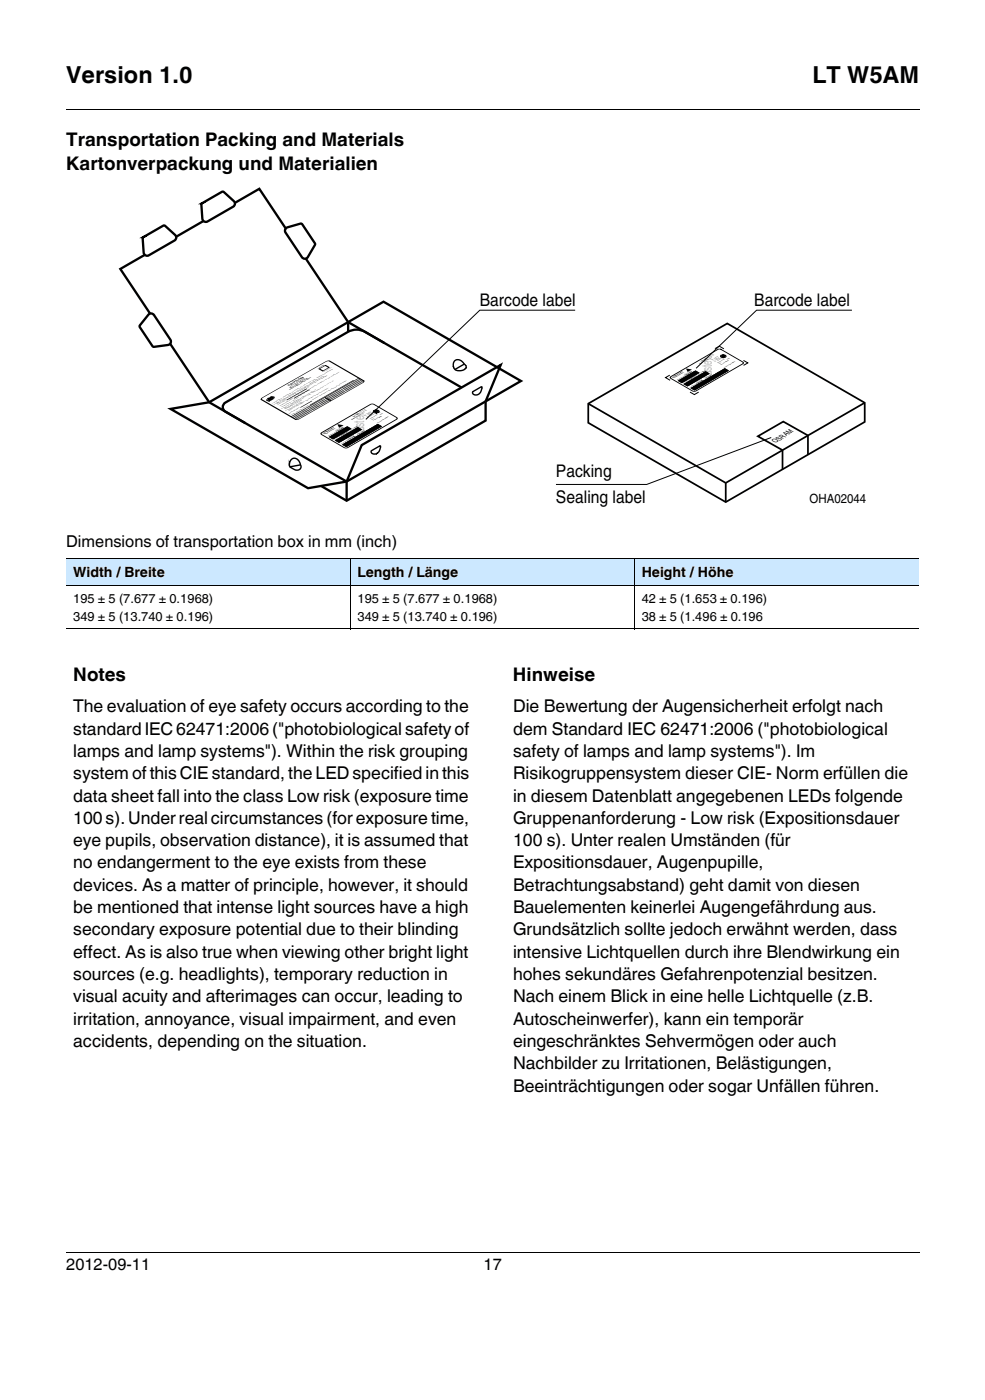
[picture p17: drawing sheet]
<svg xmlns="http://www.w3.org/2000/svg" width="148mm" height="210mm" viewBox="0 0 148 210" stroke-linecap="round" stroke-linejoin="round" font-family="sans-serif">
<defs><g id="words">
<g font-size="3.5">
<text x="9.9" y="12.5">Version 1.0</text>
<text x="121.9" y="12.5">LT W5AM</text>
</g>
<g font-size="2.8">
<text x="9.9" y="22">Transportation Packing and Materials</text>
<text x="9.9" y="25.5">Kartonverpackung und Materialien</text>
<text x="11" y="102.3">Notes</text>
<text x="77" y="102.3">Hinweise</text>
</g>
<g font-size="2.6">
<text x="72" y="45.9">Barcode label</text>
<text x="113.2" y="45.9">Barcode label</text>
<text x="83.4" y="71.7">Packing</text>
<text x="83.4" y="75.5">Sealing label</text>
<text x="11" y="107">The evaluation of eye safety occurs according to the</text>
<text x="77" y="107">Die Bewertung der Augensicherheit erfolgt nach</text>
<text x="11" y="110.3">standard IEC 62471:2006 (&quot;photobiological safety of</text>
<text x="11" y="113.7">lamps and lamp systems&quot;). Within the risk grouping</text>
<text x="77" y="110.3">dem Standard IEC 62471:2006 (&quot;photobiological</text>
<text x="77" y="113.7">safety of lamps and lamp systems&quot;). Im</text>
<text x="11" y="117">system of this CIE standard, the LED specified in this</text>
<text x="77" y="117">Risikogruppensystem dieser CIE- Norm erfüllen die</text>
<text x="11" y="120.4">data sheet fall into the class Low risk (exposure time</text>
<text x="11" y="123.7">100 s). Under real circumstances (for exposure time,</text>
<text x="77" y="120.4">in diesem Datenblatt angegebenen LEDs folgende</text>
<text x="77" y="123.7">Gruppenanforderung - Low risk (Expositionsdauer</text>
<text x="11" y="127.1">eye pupils, observation distance), it is assumed that</text>
<text x="11" y="130.4">no endangerment to the eye exists from these</text>
<text x="77" y="127.1">100 s). Unter realen Umständen (für</text>
<text x="77" y="130.4">Expositionsdauer, Augenpupille,</text>
<text x="11" y="133.8">devices. As a matter of principle, however, it should</text>
<text x="11" y="137.1">be mentioned that intense light sources have a high</text>
<text x="77" y="133.8">Betrachtungsabstand) geht damit von diesen</text>
<text x="77" y="137.1">Bauelementen keinerlei Augengefährdung aus.</text>
<text x="11" y="140.5">secondary exposure potential due to their blinding</text>
<text x="11" y="143.8">effect. As is also true when viewing other bright light</text>
<text x="77" y="140.5">Grundsätzlich sollte jedoch erwähnt werden, dass</text>
<text x="77" y="143.8">intensive Lichtquellen durch ihre Blendwirkung ein</text>
<text x="11" y="147.2">sources (e.g. headlights), temporary reduction in</text>
<text x="77" y="147.2">hohes sekundäres Gefahrenpotenzial besitzen.</text>
<text x="11" y="150.5">visual acuity and afterimages can occur, leading to</text>
<text x="11" y="153.9">irritation, annoyance, visual impairment, and even</text>
<text x="77" y="150.5">Nach einem Blick in eine helle Lichtquelle (z.B.</text>
<text x="77" y="153.9">Autoscheinwerfer), kann ein temporär</text>
<text x="11" y="157.2">accidents, depending on the situation.</text>
<text x="77" y="157.2">eingeschränktes Sehvermögen oder auch</text>
<text x="77" y="160.6">Nachbilder zu Irritationen, Belästigungen,</text>
<text x="77" y="163.9">Beeinträchtigungen oder sogar Unfällen führen.</text>
</g>
<g font-size="2.5">
<text x="9.9" y="82.2">Dimensions of transportation box in mm (inch)</text>
<text x="9.9" y="190.8">2012-09-11</text>
<text x="72.6" y="190.8">17</text>
</g>
<text font-size="2.2" fill="#bbb" x="54.7" y="65.8" transform="rotate(-90 54.7 65.8)">Muster</text>
<text font-size="2.1" fill="#bbb" x="106.8" y="57.4" transform="rotate(-90 106.8 57.4)">Muster</text>
<g font-size="2.1">
<text x="11" y="86.7">Width / Breite</text>
<text x="53.6" y="86.7">Length / Länge</text>
<text x="96.3" y="86.7">Height / Höhe</text>
</g>
<g font-size="1.9">
<text x="121.5" y="75.5">OHA02044</text>
<text x="11" y="90.6">195 ± 5 (7.677 ± 0.1968)</text>
<text x="11" y="93.3">349 ± 5 (13.740 ± 0.196)</text>
<text x="53.6" y="90.6">195 ± 5 (7.677 ± 0.1968)</text>
<text x="53.6" y="93.3">349 ± 5 (13.740 ± 0.196)</text>
<text x="96.3" y="90.6">42 ± 5 (1.653 ± 0.196)</text>
<text x="96.3" y="93.3">38 ± 5 (1.496 ± 0.196</text>
</g>
<text font-size="1.1" x="116.4" y="66.5" transform="rotate(-30 116.4 66.5)">OSRAM</text>
<g font-size=".4">
<text x="43.3" y="58" transform="rotate(-30 43.3 58)">C A U T IO N</text>
<text x="102.9" y="56.5" transform="rotate(-30 102.9 56.5)">210021998</text>
<text x="104.6" y="57.7" transform="rotate(-30 104.6 57.7)">110014 5</text>
<text x="105.3" y="57.2" transform="rotate(-30 105.3 57.2)">2</text>
<text x="50.5" y="64.9" transform="rotate(-30 50.5 64.9)">210021998</text>
<text x="53.1" y="65.7" transform="rotate(-30 53.1 65.7)">2</text>
<text x="52.4" y="66.1" transform="rotate(-30 52.4 66.1)">110014 5</text>
</g>
<g font-size=".3">
<text x="101" y="56.7" transform="rotate(-30 101 56.7)">OSRAM Opto</text>
<text x="48.6" y="65.1" transform="rotate(-30 48.6 65.1)">OSRAM Opto</text>
</g>
<g font-size=".2">
<text x="101.2" y="56.8" transform="rotate(-30 101.2 56.8)">Semiconductors</text>
<text x="103.5" y="57.1" transform="rotate(-30 103.5 57.1)">123GH1234</text>
<text x="105.1" y="54.7" transform="rotate(-30 105.1 54.7)">Multi TOPLED</text>
<text x="105.3" y="54.3" transform="rotate(-30 105.3 54.3)">LSY T676</text>
<text x="105.5" y="55.9" transform="rotate(-30 105.5 55.9)">0144</text>
<text x="106.5" y="56.6" transform="rotate(-30 106.5 56.6)">2000</text>
<text x="109" y="54.4" transform="rotate(-30 109 54.4)">R18</text>
<text x="109.6" y="54.8" transform="rotate(-30 109.6 54.8)">P-1+Q-1</text>
<text x="48.8" y="65.3" transform="rotate(-30 48.8 65.3)">Semiconductors</text>
<text x="51.2" y="65.5" transform="rotate(-30 51.2 65.5)">123GH1234</text>
<text x="52.8" y="63.1" transform="rotate(-30 52.8 63.1)">Multi TOPLED</text>
<text x="53.1" y="62.7" transform="rotate(-30 53.1 62.7)">LSY T676</text>
<text x="53.3" y="64.3" transform="rotate(-30 53.3 64.3)">0144</text>
<text x="54.3" y="65" transform="rotate(-30 54.3 65)">2000</text>
<text x="56.9" y="62.7" transform="rotate(-30 56.9 62.7)">R18</text>
<text x="57.6" y="63.1" transform="rotate(-30 57.6 63.1)">P-1+Q-1</text>
</g>
</g></defs>
<path d="M9.9 16.3v.1zM9.9 188.1v.1z" fill="#000"/>
<path d="M9.9 16.4h128.1M9.9 188.1h128.1" fill="none" stroke="#000" stroke-width=".15"/>
<g fill="#cce8ff">
<path d="M9.9 83.9h42.7v4h-42.7z"/>
<path d="M52.6 83.9h42.6v4h-42.6z"/>
<path d="M95.2 83.9h42.7v4h-42.7z"/>
</g>
<g fill="none" stroke="#000" stroke-width=".15">
<path d="M48.2 65l7.5-4.3h.4l3.5 2.1-.1 .2-7.4 4.3-.5-.1-3.3-1.9zM49.4 65.6l.6 .4M49.4 65.6l.7 .3M50 65.3l.6 .3M50 65.2l.6 .4M50.1 65.2l.6 .4M50.1 65.2l.7 .3M50.2 65.1l.6 .4M50.2 65.1l.7 .4M50.3 66.1l.6 .4M50.3 65.1l.6 .3M50.3 66.1l.7 .4"/>
<path d="M50.3 65l.7 .4M50.4 66.1l.6 .3M50.4 65l.6 .4M50.4 66l.7 .4M50.5 65l.6 .4M50.5 66l.6 .4M50.5 65l.6 .3M50.5 66l.7 .3M50.5 64.9l.7 .4M50.6 65.9l.6 .4M50.6 64.9l.7 .4M50.6 65.9l.7 .4"/>
<path d="M50.7 65.9l.6 .4M50.7 64.8l.6 .4M50.7 65.9l.6 .3M50.7 64.8l.7 .4M50.8 65.8l.6 .4M50.8 64.8l.6 .4M50.8 64.8l.7 .3M50.9 65.8l.6 .4M50.9 64.7l.6 .4M50.9 65.8l.6 .3M50.9 64.7l.7 .4M51 65.7l.6 .4"/>
<path d="M51 64.7l.6 .4M51 64.7l.7 .3M51 65.7l.7 .3M51.1 64.6l.6 .4M51.1 65.7l.6 .3M51.1 65.6l.7 .4M51.1 64.6l.7 .4M51.2 65.6l.6 .4M51.2 64.6l.6 .3M51.2 65.6l.7 .3M51.2 64.5l.7 .4M51.3 65.5l.6 .4"/>
<path d="M51.3 64.5l.6 .4M51.3 64.5l.7 .3M51.3 65.5l.7 .4M51.4 66.8l.6 .3M51.4 64.4l.6 .4M51.4 65.5l.6 .3M51.4 66.7l.7 .4M51.4 65.4l.7 .4M51.5 64.4l.6 .4M51.5 66.7l.6 .4M51.5 64.4l.6 .3M51.5 65.4l.7 .4"/>
<path d="M51.5 66.7l.7 .3M51.5 64.4l.7 .3M51.6 66.6l.6 .4M51.6 65.4l.6 .3M51.6 64.3l.6 .4M51.6 66.6l.7 .4M51.6 65.3l.7 .4M51.6 64.3l.7 .4M51.7 64.3l.6 .3M51.7 65.3l.6 .4M51.7 66.6l.6 .3M51.7 65.3l.7 .4"/>
<path d="M51.7 64.2l.7 .4M51.7 66.5l.7 .4M51.8 65.3l.6 .3M51.8 66.5l.6 .4M51.8 64.2l.7 .4M51.8 66.5l.7 .4M51.8 65.2l.7 .4M51.9 66.5l.6 .3M51.9 64.2l.6 .3M51.9 65.2l.6 .4M51.9 66.4l.7 .4M52 66.4l.6 .4"/>
<path d="M52 65.1l.7 .4M52 66.4l.7 .3M52.1 64l.6 .4M52.1 65.1l.6 .3M52.1 66.3l.6 .4M52.1 66.3l.7 .4M52.1 65l.7 .4M52.2 65l.6 .4M52.2 66.3l.6 .3M52.2 65l.7 .4M52.2 66.3l.7 .3M52.3 65l.6 .3"/>
<path d="M52.3 66.2l.6 .4M52.3 66.2l.7 .4M52.3 64.9l.7 .4M52.4 66.2l.6 .3M52.4 64.9l.6 .4M52.4 64.9l.7 .3M52.4 66.1l.7 .4M52.5 66.1l.6 .4M52.5 64.8l.7 .4M52.5 66.1l.7 .4M52.6 64.8l.6 .4M52.6 66.1l.6 .3"/>
<path d="M52.6 66l.6 .4M52.6 64.8l.7 .3M52.7 66l.6 .4M52.7 64.7l.6 .4M52.7 66l.6 .3M52.8 66l.6 .3M52.8 65.9l.6 .4M52.8 65.9l.7 .4M52.9 65.8l.7 .4M53 65.8l.6 .4M53 65.8l.7 .4M53.1 65.8l.6 .3"/>
<path d="M55.3 64.5l.6 .4M55.3 64.4l.7 .4M55.4 64.4l.6 .4M55.4 64.4l.7 .4M55.5 64.4l.6 .3M55.5 64.3l.7 .4M55.6 64.3l.6 .4M55.6 64.3l.7 .4M55.7 64.3l.6 .3M55.7 64.2l.7 .4M55.8 64.2l.6 .4M55.8 64.2l.7 .3"/>
<path d="M55.9 64.1l.6 .4M9.9 83.9h128M9.9 87.9h128M9.9 94.5h128M52.6 83.8v10.7M95.2 83.8v10.7"/>
</g>
<path d="M21.5 35.6l3.1-1.7 1.7 1.4 .1 .2v.4l-.2 .2-3.9 2.2a.52 .52 0 0 1-.7-.4l-.2-2.1zM30.4 30.5l3-1.7 1.7 1.4 .1 .2v.4l-.2 .2-3.9 2.3a.52 .52 0 0 1-.7-.5l-.2-2.1zM42.9 34.2l2.2-.6 .3 .1 1.9 2.9v.2l-1.1 1.8a.52 .52 0 0 1-.9 0l-2.4-3.7a.52 .52 0 0 1 0-.7zM22.3 47.3l.4-.2 .4 .2 2.5 3.7a.52 .52 0 0 1-.4 .8l-2.2 .3-2-3v-.3zM52.2 48.4l-20.8 12 20.6 11.9 20.9-12" fill="none" stroke="#000" stroke-width=".35"/>
<g fill="#fff">
<path d="M50.7 63.9h.8z"/>
<path d="M50.9 63.7l.2 .1v.3l-.3-.1z"/>
</g>
<g fill="none" stroke="#000" stroke-width=".15">
<path d="M100.6 56.6l7.2-4.2 .4 .1 3.4 2-7.3 4.3-.4-.1-3.2-1.9zM101.7 57.2l.7 .3M101.8 57.1l.6 .4M102.3 56.8l.6 .4M102.3 56.8l.7 .4M102.4 56.8l.6 .3M102.5 56.7l.6 .4M102.6 56.7l.6 .3M102.6 57.7l.6 .3M102.7 57.6l.6 .4M102.7 56.6l.6 .4M102.8 57.6l.6 .3"/>
<path d="M102.8 56.6l.6 .3M102.8 57.5l.6 .4M102.8 56.5l.6 .4M102.8 57.5l.7 .4M102.9 56.5l.6 .4M102.9 57.5l.6 .3M102.9 56.5l.7 .3M102.9 57.5l.7 .3M103 57.4l.6 .4M103 56.4l.6 .4M103 56.4l.7 .4M103.1 57.4l.6 .3"/>
<path d="M103.1 56.4l.6 .3M103.2 57.3l.6 .4M103.2 56.3l.6 .4M103.3 57.3l.6 .3M103.3 56.3l.6 .3M103.3 57.2l.6 .4M103.4 56.2l.6 .4M103.4 57.2l.6 .4M103.4 57.2l.6 .3M103.4 56.2l.7 .3M103.5 57.2l.6 .3M103.5 56.2l.6 .3"/>
<path d="M103.5 57.1l.6 .4M103.5 56.1l.6 .4M103.6 57.1l.6 .3M103.6 56.1l.6 .4M103.6 56.1l.6 .3M103.7 58.3l.6 .3M103.7 56l.6 .4M103.7 57l.6 .4M103.7 58.2l.6 .4M103.7 57l.7 .3M103.8 58.2l.6 .4M103.8 56l.6 .3"/>
<path d="M103.8 57l.6 .3M103.8 58.2l.6 .3M103.9 58.1l.6 .4M103.9 56.9l.6 .4M103.9 55.9l.6 .4M103.9 55.9l.7 .3M103.9 56.9l.7 .3M103.9 58.1l.7 .3M104 56.9l.6 .3M104 55.9l.6 .3M104 58.1l.6 .3M104 56.8l.6 .4"/>
<path d="M104 58l.7 .4M104 55.8l.7 .4M104.1 58l.6 .4M104.1 55.8l.6 .4M104.1 56.8l.6 .4M104.1 55.8l.6 .3M104.1 56.8l.6 .3M104.1 58l.6 .4-.6-.4M104.2 57.9l.6 .4M104.3 57.9l.6 .4M104.3 56.7l.6 .3M104.3 57.9l.6 .3"/>
<path d="M104.3 55.7l.6 .3M104.3 56.7l.7 .3M104.3 57.9l.7 .3M104.4 57.8l.6 .4M104.4 56.6l.6 .4M104.4 56.6l.7 .3M104.4 57.8l.7 .4M104.5 56.6l.6 .3M104.5 57.8l.6 .3M104.5 56.5l.6 .4M104.5 57.8l.7 .3M104.6 57.7l.6 .4"/>
<path d="M104.6 56.5l.6 .4M104.6 56.5l.6 .3M104.7 56.5l.6 .3M104.7 57.7l.6 .3M104.7 57.6l.6 .4M104.7 56.4l.6 .4M104.8 56.4l.6 .4M104.8 57.6l.6 .4M104.8 56.4l.6 .3M104.8 57.6l.7 .3M104.9 56.4l.6 .3M104.9 57.5l.6 .4"/>
<path d="M104.9 56.3l.6 .4M104.9 57.5l.7 .4M105 57.5l.6 .4M105 57.5l.6 .3M105.1 57.4l.6 .4M105.1 57.4l.7 .4M105.2 57.4l.6 .3M105.3 57.3l.6 .4M107.4 56.1l.6 .3M107.5 56.1l.6 .3M107.5 56l.6 .4M107.6 56l.6 .4"/>
<path d="M107.6 56l.6 .3M107.7 55.9l.6 .4M107.7 55.9l.7 .3M107.8 55.9l.6 .3M107.8 55.8l.6 .4M107.9 55.8l.6 .4M107.9 55.8l.6 .3M108 55.7l.6 .4M49.5 65.5l.6 .4M49.5 65.5l.7 .4M49.6 65.5l.6 .4M49.6 65.5l.7 .3"/>
<path d="M49.7 65.4l.6 .4M49.7 65.4l.7 .4M49.8 65.4l.6 .3M49.8 65.4l.7 .3M49.9 65.3l.6 .4M51.9 65.2l.6 .3M51.9 64.1l.7 .4M51.9 65.2l.7 .3M52 64.1l.6 .4M52 65.1l.6 .4M52 64.1l.7 .3M52.7 64.7l.7 .4"/>
<path d="M52.8 64.7l.6 .3M52.8 64.6l.7 .4M52.9 64.6l.6 .4M53 64.6l.6 .3M53 64.5l.7 .4M53.1 64.5l.6 .4M53.1 64.5l.7 .3M53.1 65.7l.7 .4M53.2 64.4l.6 .4M53.2 65.7l.6 .4M53.2 64.4l.7 .4M53.2 65.7l.7 .3"/>
<path d="M53.3 64.4l.6 .3M53.3 65.6l.6 .4M53.3 65.6l.7 .4M53.3 64.3l.7 .4M53.4 64.3l.6 .4M53.4 65.6l.6 .3M53.4 65.6l.7 .3M53.5 64.3l.6 .3M53.5 65.5l.6 .4M53.5 64.2l.7 .4M53.5 65.5l.7 .4M53.6 64.2l.6 .4"/>
<path d="M53.6 65.5l.6 .3M53.6 65.4l.7 .4M53.7 64.2l.6 .3M53.7 65.4l.6 .4M53.7 65.4l.7 .4M53.8 65.4l.6 .3M53.8 65.3l.6 .4M53.8 65.3l.7 .4M53.9 65.3l.6 .4M53.9 65.3l.7 .3M54 65.2l.7 .4M54.1 65.2l.6 .4"/>
<path d="M54.1 65.2l.7 .3M54.2 65.1l.6 .4M54.2 65.1l.7 .4M54.3 65.1l.6 .3M54.3 65l.7 .4M54.4 65l.6 .4M54.4 65l.7 .3M54.5 65l.6 .3M54.5 64.9l.6 .4M54.6 64.9l.6 .4M54.6 64.9l.7 .3M54.7 64.8l.6 .4"/>
<path d="M54.7 64.8l.7 .4M54.8 64.8l.6 .4M54.8 64.8l.7 .3M54.9 64.7l.6 .4M54.9 64.7l.7 .4M55 64.7l.6 .3M55 64.6l.7 .4M55.1 64.6l.6 .4M55.1 64.6l.7 .3M55.2 64.5l.6 .4M55.2 64.5l.7 .4M55.9 64.1l.7 .4"/>
<path d="M56 64.1l.6 .3M56 64l.7 .4M56.1 61.7l.4-.1 .3 .1a.42 .42 0 0 1-.3 .3 .42 .42 0 0 1-.5-.2zM56.1 64l.6 .4M56.2 64l.6 .4M56.2 64l.6 .3M56.2 61.7l.1 .1zM56.2 63.9l.7 .4M56.3 63.9l.6 .4M56.3 63.9l.7 .4M56.4 63.8l.6 .4M56.4 61.6h.1v.4h-.1z"/>
<path d="M56.4 63.8l.7 .4M56.5 63.8l.6 .4M56.5 63.8l.7 .3M56.6 61.8l.1 .1zM56.6 63.7l.6 .4M56.6 61.7h.1zM56.6 63.7l.7 .4"/>
</g>
<path d="M50.6 63.7l.9 .2-.6 .3zM56.1 61.8l.2 .1zM56.4 61.6h.1v.5h-.1zM56.5 61.9h.2zM56.6 61.9h.1zM56.6 61.7l.1 .1z" fill="#000"/>
<path d="M30.5 33.2l-4.1 2.4M45.9 38.8l6.3 9.6M25.5 51.6l5.9 8.8M52.2 48.4v1.4M52.2 48.4l17.1 9.8M57.7 51.5l-2.9-1.6a2.62 2.62 0 0 0-2.6 0l-18.4 10.6a.78 .78 0 0 0 0 1.3l3 1.8" fill="none" stroke="#000" stroke-width=".35"/>
<path d="M69.7 54.7l-1.5 .8M45.1 69.8l-1.6 .3" fill="none" stroke="#000" stroke-width=".21"/>
<path d="M129.8 60.5l-20.9 12-20.6-11.9" fill="none" stroke="#000" stroke-width=".26"/>
<g fill="#fff">
<path d="M103.1 55.6l.7-.1z"/>
<path d="M103.2 55.4h.2v.3l-.3-.1z"/>
</g>
<g fill="none" stroke="#000" stroke-width=".15">
<path d="M39.3 59.8l9.6-5.5 .4-.1 5.3 3.1-.2 .2-9.5 5.4-.4 .1-5.3-3zM40.1 59.9a.78 .78 0 0 1 1-.2 .77 .77 0 0 1-1.1 .4zM40.3 59.9h.1v.1zM40.3 59.9l.1 .1zM40.3 59.9h.1zM40.6 59.7h.2l-.4 .5zM40.7 59.6h.1l-.4 .6zM40.7 60h.1zM40.7 60h.1M40.7 59.9l.1 .1zM40.8 59.7l.1 .1zM40.8 59.7h.1v.1z"/>
<path d="M40.8 59.7h.1zM46 58.4l-3 1.7M46.4 58.5l-2.3 1.3M47.9 55.4l.9-.5 .6 .3-1 .5zM48.8 59.7l.9 .5M53.1 57.1l-6.6 3.8M53.9 56.8l-10.2 5.8M54.1 56.9l-10.2 5.8M54.3 57l-10.2 5.8M54.5 57.2l-10.2 5.8M86.3 46.6h-14.3l-17.1 16.4M100.5 56.3l-.6 .4 .7 .4"/>
<path d="M101.8 57.1l.7 .4M101.9 57.1l.6 .3M101.9 57l.7 .4M102 57l.6 .4M102 57l.6 .3M102.1 57l.6 .3M102.1 56.9l.6 .4M102.2 56.9l.6 .4M102.2 56.9l.6 .3M102.2 56.9l.7 .3M103.5 58.9l.7 .4 .6-.4M104.2 56.7l.6 .4"/>
<path d="M104.2 55.8l.6 .3M104.2 55.7l.6 .4M104.2 56.7l.7 .4M104.3 55.7l.6 .3M105 56.3l.6 .3M105.1 56.2l.6 .4M105.1 56.2l.6 .3M105.2 56.2l.6 .3M105.2 56.1l.6 .4M105.3 56.1l.6 .4M105.3 56.1l.7 .3M105.4 57.3l.6 .3"/>
<path d="M105.4 56l.6 .4M105.4 56l.7 .4M105.4 57.2l.7 .4M105.5 56l.6 .3M105.5 57.2l.6 .4M105.5 57.2l.7 .3M105.5 56l.7 .3M105.6 55.9l.6 .4M105.6 57.1l.6 .4M105.6 57.1l.7 .4M105.7 55.9l.6 .3M105.7 57.1l.6 .3"/>
<path d="M105.8 55.8l.6 .4M105.8 57l.6 .4M105.8 55.8l.7 .3M105.9 57l.6 .3M105.9 56.9l.7 .4M106 56.9l.6 .4M106 56.9l.6 .3M106.1 56.9l.6 .3M106.1 56.8l.6 .4M106.2 56.8l.6 .3M106.3 56.7l.6 .4M106.4 56.7l.6 .3"/>
<path d="M106.4 56.6l.7 .4M106.5 56.6l.6 .4M106.5 56.6l.7 .3M106.6 56.6l.6 .3M106.6 56.5l.6 .4M106.7 56.5l.6 .4M106.7 56.5l.6 .3M106.8 56.5l.6 .3M106.8 56.4l.6 .4M106.9 56.4l.6 .4M106.9 56.4l.6 .3M107 56.3l.6 .4-.6-.4"/>
<path d="M107 56.3l.7 .4M107.1 56.3l.6 .3M107.1 56.3l.7 .3M107.2 56.2l.6 .4M107.3 56.2l.6 .3M107.3 52.4l.6-.4 .7 .4M107.3 56.1l.6 .4M107.4 56.1l.6 .4M108 55.7l.7 .4M108.1 55.7l.6 .4M108.1 55.7l.7 .3M108.2 53.4l.3-.1 .4 .1a.41 .41 0 0 1-.3 .3 .41 .41 0 0 1-.5-.2z"/>
<path d="M108.2 55.6l.6 .4M108.2 55.6l.7 .4M108.3 55.6l.6 .3M108.3 53.4l.1 .1zM108.4 55.5l.6 .4M108.5 55.5l.6 .3M108.5 53.3h.1v.4h-.1zM108.5 55.4l.6 .4M108.6 55.4l.6 .4M108.6 53.5l.2 .1zM108.6 55.4l.7 .3M108.7 53.4h.1z"/>
<path d="M108.7 55.3l.6 .4M111.6 54.1l.6 .4-.6 .4M127.8 46.6h-14.3l-9 8.7M46.8 60.2l-1.7 1M115.7 65.7l-18.7 7.1h-13.6"/>
</g>
<path d="M102.9 55.3l.9 .2-.6 .4zM108.3 53.5l.1 .1zM108.4 53.3h.1v.4h-.1zM108.6 53.6l.1 .1zM108.6 53.4l.2 .1zM108.6 53.4l.1 .1z" fill="#000"/>
<path d="M21.7 38.3l-3.6 2.1 4.4 6.7M35.2 30.5l3.7-2.1 4 5.9M52.2 48.4l5.4-3.1 20.6 11.9-5.3 3.1M31.4 60.4l-5.8 1 20.6 11.9 5.8-1M52 72.3v2.9M72.9 60.3v2.9l-20.9 12-3.8-2.2M72.9 60.3l2.2-5.5-20.8 12-2.3 5.5" fill="none" stroke="#000" stroke-width=".35"/>
<path d="M88.3 60.6l20.8-12 20.7 11.9v2.9l-20.9 12-20.6-11.9zM108.9 72.5v2.9M121.2 68.3v-2.9l-3.7-2.1-3.8 2.2 3.7 2.1v2.9" fill="none" stroke="#000" stroke-width=".26"/>
<path d="M69.7 54.7a.9 .9 0 0 0-1.6-.4v.8a.71 .71 0 0 0 .7 .6h.1a1.15 1.15 0 0 0 1-.4 .44 .44 0 0 0-.2-.6M71 58.8l1.2-.7 .1 .1a1.13 1.13 0 0 1-.9 1.1 .38 .38 0 0 1-.5-.4zM43.8 69a.9 .9 0 0 1 1.3 .8 .58 .58 0 0 1-.2 .8 .58 .58 0 0 1-.7-.1l-.6-.3-.2-.2a1.14 1.14 0 0 1 .4-1zM55.8 67.7l1.2-.7 .1 .1a1.46 1.46 0 0 1-.6 1 .49 .49 0 0 1-.5 .1 .49 .49 0 0 1-.3-.5z" fill="none" stroke="#000" stroke-width=".21"/>
<use href="#words"/>
</svg>
